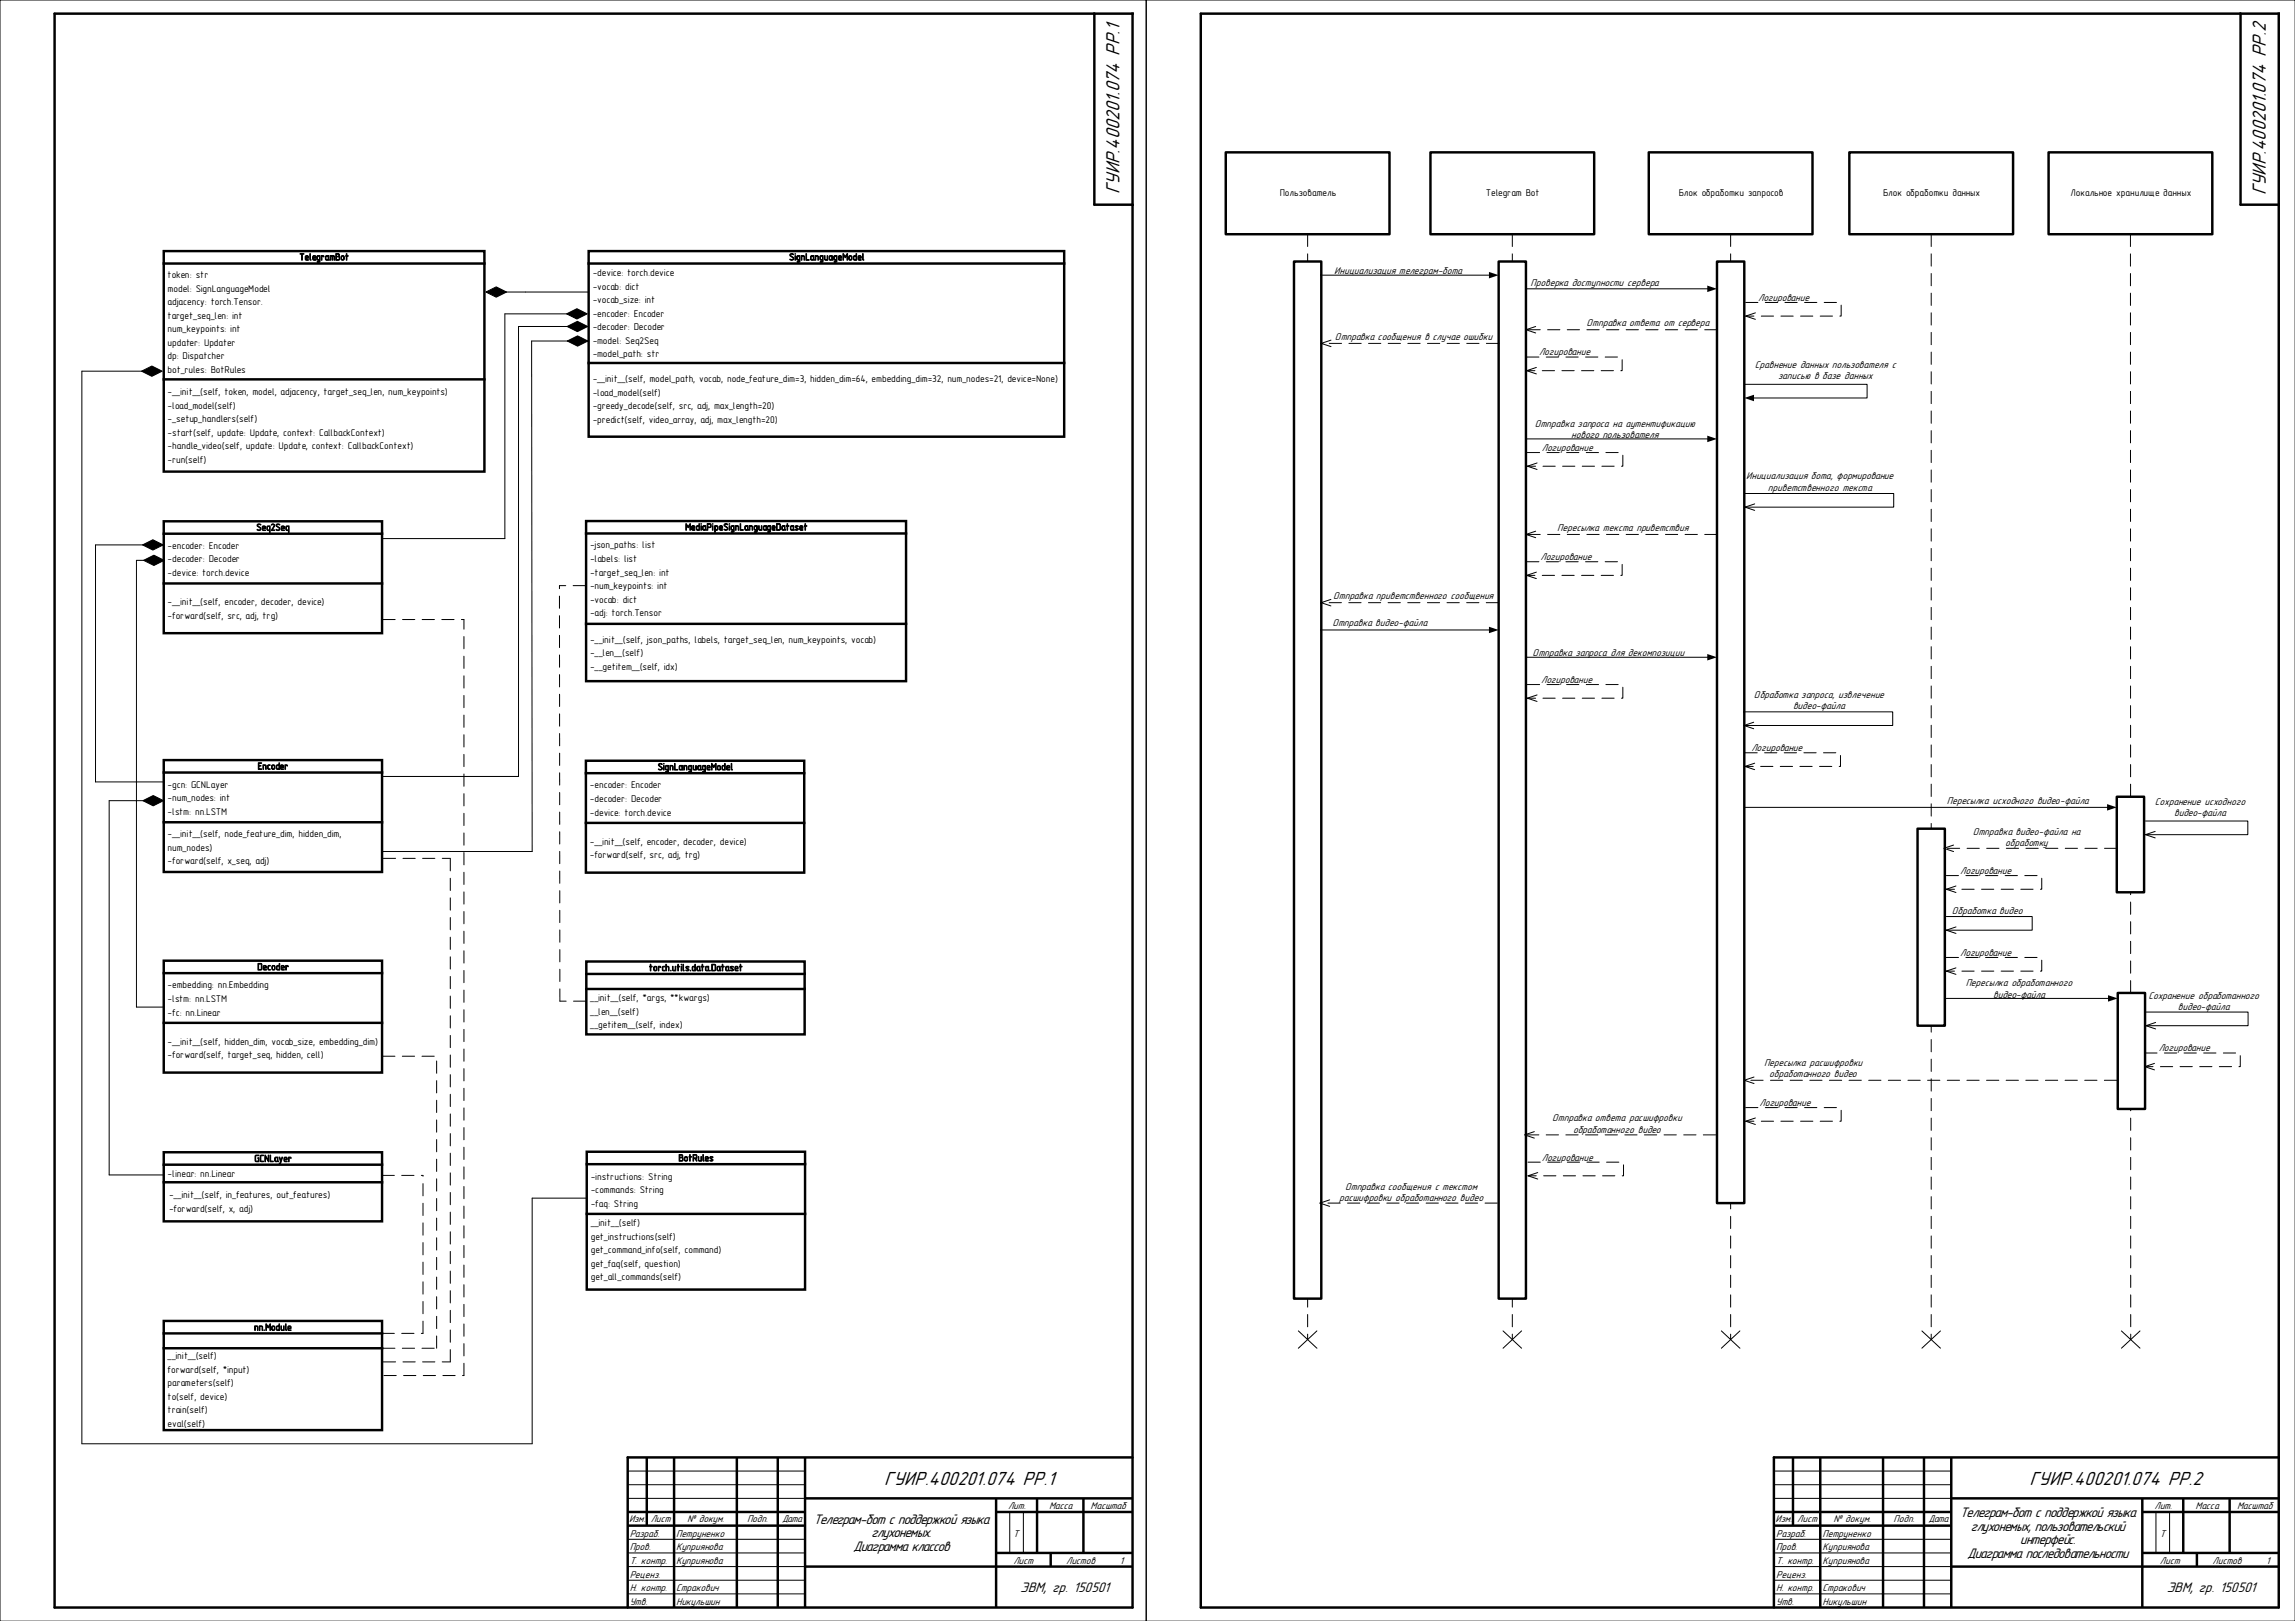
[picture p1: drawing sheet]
<svg xmlns="http://www.w3.org/2000/svg" width="841mm" height="594mm" viewBox="0 0 841 594" stroke-linecap="round" stroke-linejoin="round" font-family="sans-serif">
<defs><g id="words">
<g font-size="7.4">
<text x="410.2" y="71.1" transform="rotate(-90 410.2 71.1)">ГУИР.400201.074 PP.1</text>
<text x="830.3" y="71.6" transform="rotate(-90 830.3 71.6)">ГУИР.400201.074 PP.2</text>
<text x="324" y="544.1">ГУИР.400201.074 PP.1</text>
<text x="743.6" y="544.1">ГУИР.400201.074 PP.2</text>
</g>
<g font-size="5.4">
<text x="718.2" y="555.8">Телеграм-бот с поддержкой языка</text>
<text x="298.1" y="558.3">Телеграм-бот с поддержкой языка</text>
<text x="319.2" y="563.3">глухонемых.</text>
<text x="722.1" y="560.8">глухонемых, пользовательский</text>
<text x="312.6" y="568.3">Диаграмма классов</text>
<text x="740.2" y="565.8">интерфейс.</text>
<text x="720.8" y="570.8">Диаграмма последовательности</text>
<text x="373.9" y="583.2">ЭВМ, гр. 150501</text>
<text x="794" y="583.2">ЭВМ, гр. 150501</text>
</g>
<g font-size="3.8">
<text x="488.9" y="100.4">Инициализация телеграм-бота</text>
<text x="560.9" y="104.9">Проверка доступности сервера</text>
<text x="644.2" y="110.1">Логирование</text>
<text x="581.4" y="119.4">Отправка ответа от сервера</text>
<text x="489.1" y="124.4">Отправка сообщения в случае ошибки</text>
<text x="564" y="130.1">Логирование</text>
<text x="643.1" y="134.8">Сравнение данных пользователя с</text>
<text x="651.6" y="139">записью в базе данных</text>
<text x="562.3" y="156.3">Отправка запроса на аутентификацию</text>
<text x="575.7" y="160.5">нового пользователя</text>
<text x="565" y="165.1">Логирование</text>
<text x="639.9" y="175.6">Инициализация бота, формирование</text>
<text x="647.8" y="179.8">приветственного текста</text>
<text x="570.6" y="194.4">Пересылка текста приветствия</text>
<text x="564.5" y="205.2">Логирование</text>
<text x="488.5" y="219.5">Отправка приветственного сообщения</text>
<text x="488.2" y="229.5">Отправка видео-файла</text>
<text x="561.6" y="240.5">Отправка запроса для декомпозиции</text>
<text x="564.7" y="250.2">Логирование</text>
<text x="642.7" y="255.6">Обработка запроса, извлечение</text>
<text x="657" y="259.8">видео-файла</text>
<text x="641.7" y="275.1">Логирование</text>
<text x="713.4" y="294.4">Пересылка исходного видео-файла</text>
<text x="789.6" y="294.9">Сохранение исходного</text>
<text x="796.7" y="299.1">видео-файла</text>
<text x="722.8" y="305.9">Отправка видео-файла на</text>
<text x="734.8" y="310.1">обработку</text>
<text x="718.3" y="320.2">Логирование</text>
<text x="715.2" y="335">Обработка видео</text>
<text x="718.3" y="350.2">Логирование</text>
<text x="720.3" y="361.4">Пересылка обработанного</text>
<text x="730.3" y="365.6">видео-файла</text>
<text x="787.2" y="365.9">Сохранение обработанного</text>
<text x="798" y="370.1">видео-файла</text>
<text x="791" y="385.2">Логирование</text>
<text x="646.4" y="390.4">Пересылка расшифровки</text>
<text x="648.3" y="394.6">обработанного видео</text>
<text x="644.7" y="405.2">Логирование</text>
<text x="568.8" y="410.9">Отправка ответа расшифровки</text>
<text x="576.4" y="415.1">обработанного видео</text>
<text x="565" y="425.2">Логирование</text>
<text x="492.9" y="435.9">Отправка сообщения с текстом</text>
<text x="490.7" y="440.1">расшифровки обработанного видео</text>
<text x="230.5" y="557.8">Изм.</text>
<text x="238.5" y="557.8">Лист</text>
<text x="256.1" y="557.8">докум.</text>
<text x="273.7" y="557.8">Подп.</text>
<text x="286.6" y="557.8">Дата</text>
<text x="369.4" y="552.7">Лит.</text>
<text x="384.4" y="552.7">Масса</text>
<text x="399.6" y="552.7">Масштаб</text>
<text x="650.6" y="557.8">Изм.</text>
<text x="658.6" y="557.8">Лист</text>
<text x="676.2" y="557.8">докум.</text>
<text x="693.9" y="557.8">Подп.</text>
<text x="706.7" y="557.8">Дата</text>
<text x="789.5" y="552.7">Лит.</text>
<text x="804.5" y="552.7">Масса</text>
<text x="819.7" y="552.7">Масштаб</text>
<text x="230.8" y="563.1">Разраб.</text>
<text x="247.8" y="563.1">Петруненко</text>
<text x="371.3" y="563.1">Т</text>
<text x="650.9" y="563.1">Разраб.</text>
<text x="667.9" y="563.1">Петруненко</text>
<text x="791.4" y="563.1">Т</text>
<text x="230.8" y="568.1">Пров.</text>
<text x="247.8" y="568.1">Куприянова</text>
<text x="650.9" y="568.1">Пров.</text>
<text x="667.9" y="568.1">Куприянова</text>
<text x="230.8" y="573.1">Т. контр.</text>
<text x="247.8" y="573.1">Куприянова</text>
<text x="371.3" y="572.9">Лист</text>
<text x="390.7" y="572.9">Листов</text>
<text x="410.3" y="572.9">1</text>
<text x="650.9" y="573.1">Т. контр.</text>
<text x="667.9" y="573.1">Куприянова</text>
<text x="791.4" y="572.9">Лист</text>
<text x="810.8" y="572.9">Листов</text>
<text x="830.4" y="572.9">1</text>
<text x="230.8" y="578.1">Реценз.</text>
<text x="650.9" y="578.1">Реценз.</text>
<text x="230.8" y="583.1">Н. контр.</text>
<text x="247.8" y="583.1">Стракович</text>
<text x="650.9" y="583.1">Н. контр.</text>
<text x="667.9" y="583.1">Стракович</text>
<text x="230.8" y="588.1">Утв.</text>
<text x="247.8" y="588.1">Никульшин</text>
<text x="650.9" y="588.1">Утв.</text>
<text x="667.9" y="588.1">Никульшин</text>
</g>
<g font-size="3.6">
<text x="468.9" y="71.9">Пользователь</text>
<text x="544.5" y="71.9">Telegram Bot</text>
<text x="615.1" y="71.9">Блок обработки запросов</text>
<text x="690" y="71.9">Блок обработки данных</text>
<text x="758.7" y="71.9">Локальное хранилище данных</text>
<text x="109.7" y="95.4">TelegramBot</text>
<text x="289.1" y="95.4">SignLanguageModel</text>
<text x="61.4" y="101.9">token: str</text>
<text x="217.2" y="101.1">-device: torch.device</text>
<text x="61.4" y="106.9">model: SignLanguageModel</text>
<text x="217.2" y="106.1">-vocab: dict</text>
<text x="61.4" y="111.8">adjacency: torch.Tensor.</text>
<text x="217.2" y="111.1">-vocab_size: int</text>
<text x="61.4" y="116.8">target_seq_len: int</text>
<text x="217.2" y="116">-encoder: Encoder</text>
<text x="61.4" y="121.8">num_keypoints: int</text>
<text x="217.2" y="121">-decoder: Decoder</text>
<text x="217.2" y="126">-model: Seq2Seq</text>
<text x="61.4" y="126.7">updater: Updater</text>
<text x="61.4" y="131.7">dp: Dispatcher</text>
<text x="217.2" y="131">-model_path: str</text>
<text x="61.4" y="136.7">bot_rules: BotRules</text>
<text x="217.2" y="140.1">-__init__(self, model_path, vocab, node_feature_dim=3, hidden_dim=64, embedding_dim=32, num_nodes=21, device=None)</text>
<text x="61.4" y="144.7">-__init__(self, token, model, adjacency, target_seq_len, num_keypoints)</text>
<text x="61.4" y="149.7">-load_model(self)</text>
<text x="217.2" y="145.1">-load_model(self)</text>
<text x="61.4" y="154.7">-_setup_handlers(self)</text>
<text x="217.2" y="150">-greedy_decode(self, src, adj, max_length=20)</text>
<text x="217.2" y="155">-predict(self, video_array, adj, max_length=20)</text>
<text x="61.4" y="159.7">-start(self, update: Update, context: CallbackContext)</text>
<text x="61.4" y="164.6">-handle_video(self, update: Update, context: CallbackContext)</text>
<text x="61.4" y="169.6">-run(self)</text>
<text x="93.9" y="194.4">Seq2Seq</text>
<text x="251" y="194.3">MediaPipeSignLanguageDataset</text>
<text x="61.4" y="201.1">-encoder: Encoder</text>
<text x="216.2" y="201">-json_paths: list</text>
<text x="61.4" y="206.1">-decoder: Decoder</text>
<text x="216.2" y="205.9">-labels: list</text>
<text x="61.4" y="211">-device: torch.device</text>
<text x="216.2" y="210.9">-target_seq_len: int</text>
<text x="216.2" y="215.9">-num_keypoints: int</text>
<text x="61.4" y="221.7">-__init__(self, encoder, decoder, device)</text>
<text x="216.2" y="220.9">-vocab: dict</text>
<text x="61.4" y="226.7">-forward(self, src, adj, trg)</text>
<text x="216.2" y="225.8">-adj: torch.Tensor</text>
<text x="216.2" y="235.4">-__init__(self, json_paths, labels, target_seq_len, num_keypoints, vocab)</text>
<text x="216.2" y="240.4">-__len__(self)</text>
<text x="216.2" y="245.4">-__getitem__(self, idx)</text>
<text x="94.4" y="281.9">Encoder</text>
<text x="241" y="282.2">SignLanguageModel</text>
<text x="61.4" y="288.6">-gcn: GCNLayer</text>
<text x="61.4" y="293.6">-num_nodes: int</text>
<text x="216.2" y="288.9">-encoder: Encoder</text>
<text x="216.2" y="293.8">-decoder: Decoder</text>
<text x="61.4" y="298.6">-lstm: nn.LSTM</text>
<text x="216.2" y="298.8">-device: torch.device</text>
<text x="61.4" y="306.8">-__init__(self, node_feature_dim, hidden_dim,</text>
<text x="61.4" y="311.8">num_nodes)</text>
<text x="216.2" y="309.5">-__init__(self, encoder, decoder, device)</text>
<text x="61.4" y="316.7">-forward(self, x_seq, adj)</text>
<text x="216.2" y="314.5">-forward(self, src, adj, trg)</text>
<text x="94.3" y="355.5">Decoder</text>
<text x="237.8" y="355.8">torch.utils.data.Dataset</text>
<text x="61.4" y="362.2">-embedding: nn.Embedding</text>
<text x="61.4" y="367.1">-lstm: nn.LSTM</text>
<text x="216.3" y="366.9">__init__(self, *args, **kwargs)</text>
<text x="216.3" y="371.8">__len__(self)</text>
<text x="61.4" y="372.1">-fc: nn.Linear</text>
<text x="216.3" y="376.8">__getitem__(self, index)</text>
<text x="61.4" y="382.8">-__init__(self, hidden_dim, vocab_size, embedding_dim)</text>
<text x="61.4" y="387.8">-forward(self, target_seq, hidden, cell)</text>
<text x="93.2" y="425.7">GCNLayer</text>
<text x="248.6" y="425.5">BotRules</text>
<text x="61.4" y="431.4">-linear: nn.Linear</text>
<text x="216.5" y="432.2">-instructions: String</text>
<text x="216.5" y="437.2">-commands: String</text>
<text x="61.9" y="439">-__init__(self, in_features, out_features)</text>
<text x="61.9" y="444">-forward(self, x, adj)</text>
<text x="216.5" y="442.1">-faq: String</text>
<text x="216.5" y="449.2">__init__(self)</text>
<text x="216.5" y="454.2">get_instructions(self)</text>
<text x="216.5" y="459.2">get_command_info(self, command)</text>
<text x="216.5" y="464.1">get_faq(self, question)</text>
<text x="216.5" y="469.1">get_all_commands(self)</text>
<text x="93.1" y="487.5">nn.Module</text>
<text x="61.4" y="498">__init__(self)</text>
<text x="61.4" y="503">forward(self, *input)</text>
<text x="61.4" y="507.9">parameters(self)</text>
<text x="61.4" y="512.9">to(self, device)</text>
<text x="61.4" y="517.9">train(self)</text>
<text x="61.4" y="522.9">eval(self)</text>
</g>
</g></defs>
<g fill="none" stroke="#000" stroke-width=".37">
<path d="M704.2 487.7l6.8 6.3M711 487.7l-6.8 6.3M230 539h65M650 539h65M230 544h65M230 549h65M370 554v15M375 554v15M650 544h65M650 549h65M790 554v15M795 554v15"/>
<path d="M230 564h65M230 569h65M230 574h65M230 579h65M650 564h65M650 569h65M650 574h65M650 579h65M0 594v-594h420v594v-594h421v594M230 584h65M650 584h65"/>
</g>
<path d="M20 5h395v584h-395zM401 5v70h14M440 5h395v584h-395zM821 5v70h14M415 534h-185v55M835 534h-185v55" fill="none" stroke="#000" stroke-width=".9"/>
<g fill="none" stroke="#000" stroke-width=".9" stroke-linecap="butt">
<path d="M237 534v25M247 534v55M270 534v55M285 534v55M295 534v55M657 534v25M667 534v55M690 534v55M705 534v55M715 534v55M230 554h65M230 559h65"/>
<path d="M295 549h120M365 549v40M365 554h50M380 549v20M397 549v20M650 554h65M650 559h65M715 549h120M785 554h50M785 549v40M800 549v20M817 549v20"/>
<path d="M295 574h120M365 569h50M385 569v5M715 574h120M785 569h50M805 569v5"/>
</g>
<path d="M479.2 85.8v405M554.2 85.8v405M634.2 85.8v405M707.6 85.8v405M780.7 85.8l.1 405" fill="none" stroke="#000" stroke-width=".37" stroke-dasharray="4.5 2.7"/>
<path d="M549.2 95.8h10v380h-10z" fill-rule="evenodd" fill="#fff"/>
<path d="M549.2 95.8h10v380h-10z" fill="none" stroke="#000" stroke-width=".9"/>
<path d="M629.2 95.8h10v345h-10z" fill-rule="evenodd" fill="#fff"/>
<path d="M629.2 95.8h10v345h-10z" fill="none" stroke="#000" stroke-width=".9"/>
<path d="M474.2 95.8h10v380h-10z" fill-rule="evenodd" fill="#fff"/>
<path d="M474.2 95.8h10v380h-10z" fill="none" stroke="#000" stroke-width=".9"/>
<path d="M702.6 303.6h10v72.2h-10z" fill-rule="evenodd" fill="#fff"/>
<path d="M702.6 303.6h10v72.2h-10z" fill="none" stroke="#000" stroke-width=".9"/>
<path d="M775.7 291.9h10v35h-10z" fill-rule="evenodd" fill="#fff"/>
<path d="M775.7 291.9h10v35h-10z" fill="none" stroke="#000" stroke-width=".9"/>
<path d="M484.2 100.8h61.7M639.2 140.8h45v5h-41.8M559.2 160.8h66.7M484.2 230.8h61.7M475.8 487.6l6.8 6.4M482.6 487.6l-6.8 6.4M550.8 487.6l6.8 6.4M557.6 487.6l-6.8 6.4M630.8 487.6l6.8 6.4M637.6 487.6l-6.8 6.4M777.4 487.7l6.8 6.3M784.2 487.7l-6.8 6.3" fill="none" stroke="#000" stroke-width=".37"/>
<path d="M545.6 99.6l3.6 1.2-3.6 1.2zM625.6 159.6l3.6 1.2-3.6 1.2zM639.2 145.8l3.5-1.2v2.4zM545.6 229.6l3.6 1.2-3.6 1.2z" fill="#000"/>
<path d="M449.2 55.8h60v30h-60z" fill-rule="evenodd" fill="#fff"/>
<path d="M449.2 55.8h60v30h-60z" fill="none" stroke="#000" stroke-width=".9"/>
<path d="M524.2 55.8h60v30h-60z" fill-rule="evenodd" fill="#fff"/>
<path d="M524.2 55.8h60v30h-60z" fill="none" stroke="#000" stroke-width=".9"/>
<path d="M604.2 55.8h60v30h-60z" fill-rule="evenodd" fill="#fff"/>
<path d="M604.2 55.8h60v30h-60z" fill="none" stroke="#000" stroke-width=".9"/>
<path d="M677.6 55.8h60v30h-60z" fill-rule="evenodd" fill="#fff"/>
<path d="M677.6 55.8h60v30h-60z" fill="none" stroke="#000" stroke-width=".9"/>
<path d="M750.7 55.8h60v30h-60z" fill-rule="evenodd" fill="#fff"/>
<path d="M750.7 55.8h60v30h-60z" fill="none" stroke="#000" stroke-width=".9"/>
<path d="M549.2 125.8h-65M559.4 130.8h35v5h-35M629.2 120.8h-70M559.7 165.8h35v5h-35M629.2 195.8h-70M549.1 220.8h-65" fill="none" stroke="#000" stroke-width=".37" stroke-dasharray="4.5 2.7"/>
<path d="M559.2 105.8h66.7M562.7 119.6l-3.5 1.2 3.5 1.2M487.7 124.6l-3.5 1.2 3.5 1.2M563 134.6l-3.6 1.2 3.6 1.2M563.2 169.6l-3.5 1.2 3.5 1.2M562.7 194.6l-3.5 1.2 3.5 1.2M639.4 180.8h54.5v5h-54.5M643 184.6l-3.6 1.2 3.6 1.2M487.7 219.6l-3.6 1.2 3.6 1.2M559.2 240.8h66.7M639 260.8h54.5v5h-54.5M642.6 264.6l-3.6 1.2 3.6 1.2" fill="none" stroke="#000" stroke-width=".37"/>
<path d="M625.6 104.6l3.6 1.2-3.6 1.2zM625.6 239.6l3.6 1.2-3.6 1.2z" fill="#000"/>
<path d="M776 363.8h10v42.5h-10z" fill-rule="evenodd" fill="#fff"/>
<g fill="none" stroke="#000" stroke-width=".9">
<path d="M60 92h117.5v80.8h-117.5zM60 96.6h117.5M215.7 92h174.2v68h-174.2zM215.7 96.6h174.2M60 139h117.5M215.7 133h174.2M60 191h80v41h-80zM60 195.6h80M214.8 190.9h117.2v58.7h-117.2zM214.8 195.5h117.2M60 213.8h80M214.8 228.6h117.2"/>
<path d="M60 278.5h80v41h-80zM214.7 278.7h80v41h-80zM60 283.1h80M214.7 283.3h80M60 301.3h80M214.7 301.5h80M60 352h80v41h-80zM60 356.6h80M214.8 352.3h80v26.7h-80zM214.8 356.9h80M60 374.8h80M214.8 362.4h80"/>
<path d="M776 363.8h10v42.5h-10zM60 422.2h80v25.3h-80zM60 426.7h80M60 433.2h80M215 422h80v50.5h-80zM215 426.6h80M215 444.8h80M60 484h80v40h-80zM60 488.6h80M60 494h80"/>
</g>
<g fill="none" stroke="#000" stroke-width=".37">
<path d="M178 107l3.8-1.9 3.8 1.9-3.8 1.9zM178.9 107h36.8M207.6 115l3.8-1.9 3.8 1.9-3.8 1.9zM207.8 119.6l3.8-1.9 3.8 1.9-3.8 1.9zM214.3 115h-29.3v82.3h-45M214.5 119.6h-24.5v164.9h-50M643.2 114.6l-3.5 1.2 3.5 1.2M51.9 136l3.7-1.9 3.8 1.9-3.8 1.9zM58.6 136h-28.6v393h165v-90h20M207.9 125l3.7-1.9 3.8 1.9-3.8 1.8zM214.6 125h-19.8l.2 187h-55M52.2 199.7l3.8-1.9 3.8 1.9-3.8 1.8z"/>
<path d="M59 199.7h-24v86.8h25M52.6 205.3l3.8-1.9 3.8 1.9-3.8 1.9zM59.3 205.3h-9.3v163.7h10M563 209.6l-3.6 1.2 3.6 1.2M563.2 254.6l-3.5 1.2 3.5 1.2M643 279.6l-3.6 1.2 3.6 1.2M52.4 293.4l3.7-1.9 3.8 1.9-3.8 1.9zM59.1 293.4h-19.1v137.1h20M639.2 295.8h133.2M715.8 309.6l-3.5 1.2 3.5 1.2M786.2 300.8h37.5v5h-37.5M789.7 304.6l-3.5 1.2 3.5 1.2"/>
<path d="M713.2 335.8h31.5v5h-31.5M716.7 339.6l-3.5 1.2 3.5 1.2M716.7 324.6l-3.5 1.2 3.5 1.2M716.7 354.6l-3.5 1.2 3.5 1.2M713.2 365.8h59.5M786.3 370.8h37.5v5h-37.5M789.9 374.6l-3.6 1.2 3.6 1.2M642.7 394.6l-3.5 1.2 3.5 1.2M789.5 389.6l-3.6 1.2 3.6 1.2M562.2 414.6l-3.5 1.2 3.5 1.2M643.2 409.6l-3.5 1.2 3.5 1.2M487.2 439.6l-3.5 1.2 3.5 1.2"/>
<path d="M563.5 429.6l-3.6 1.2 3.6 1.2"/>
</g>
<g fill="#000">
<path d="M772.1 294.6l3.6 1.2-3.6 1.2zM772.4 364.6l3.6 1.2-3.6 1.2z"/>
<path d="M178 107l3.8-1.9 3.8 1.9-3.8 1.9z" fill-rule="evenodd"/>
<path d="M207.6 115l3.8-1.9 3.8 1.9-3.8 1.9z" fill-rule="evenodd"/>
<path d="M207.8 119.6l3.8-1.9 3.8 1.9-3.8 1.9z" fill-rule="evenodd"/>
<path d="M51.9 136l3.7-1.9 3.8 1.9-3.8 1.9z" fill-rule="evenodd"/>
<path d="M207.9 125l3.7-1.9 3.8 1.9-3.8 1.8z" fill-rule="evenodd"/>
<path d="M52.2 199.7l3.8-1.9 3.8 1.9-3.8 1.8z" fill-rule="evenodd"/>
<path d="M52.6 205.3l3.8-1.9 3.8 1.9-3.8 1.9z" fill-rule="evenodd"/>
<path d="M52.4 293.4l3.7-1.9 3.8 1.9-3.8 1.9z" fill-rule="evenodd"/>
</g>
<g fill="none" stroke="#000" stroke-width=".37" stroke-dasharray="4.5 2.7">
<path d="M639.7 110.8h35v5h-35M214.5 214.6h-9.5M559.4 205.8h35v5h-35M140.3 227h29.7M559.7 250.8h35v5h-35M639.4 275.8h35v5h-35M140.5 314.5h24.5M775.7 310.8h-63.4M713.2 320.8h35v5h-35M713.2 350.8h35v5h-35M205.2 366.8l-.2-152.2M214.7 366.8h-9.5"/>
<path d="M140.2 387h19.8M775.6 395.8h-136.4M785.9 385.8h35v5h-35M628.7 415.8h-70M639.7 405.8h35v5h-35M140 430.7h15M559.9 425.8h35v5h-35M548.7 440.8h-65M140 488.6h15M140.2 494h19.8M140.5 499h24.5M155 488.6v-57.9"/>
<path d="M160 494v-107M165 499v-184.5M140.7 504h29.3M170 504v-277"/>
</g>
<use href="#words"/>
</svg>
